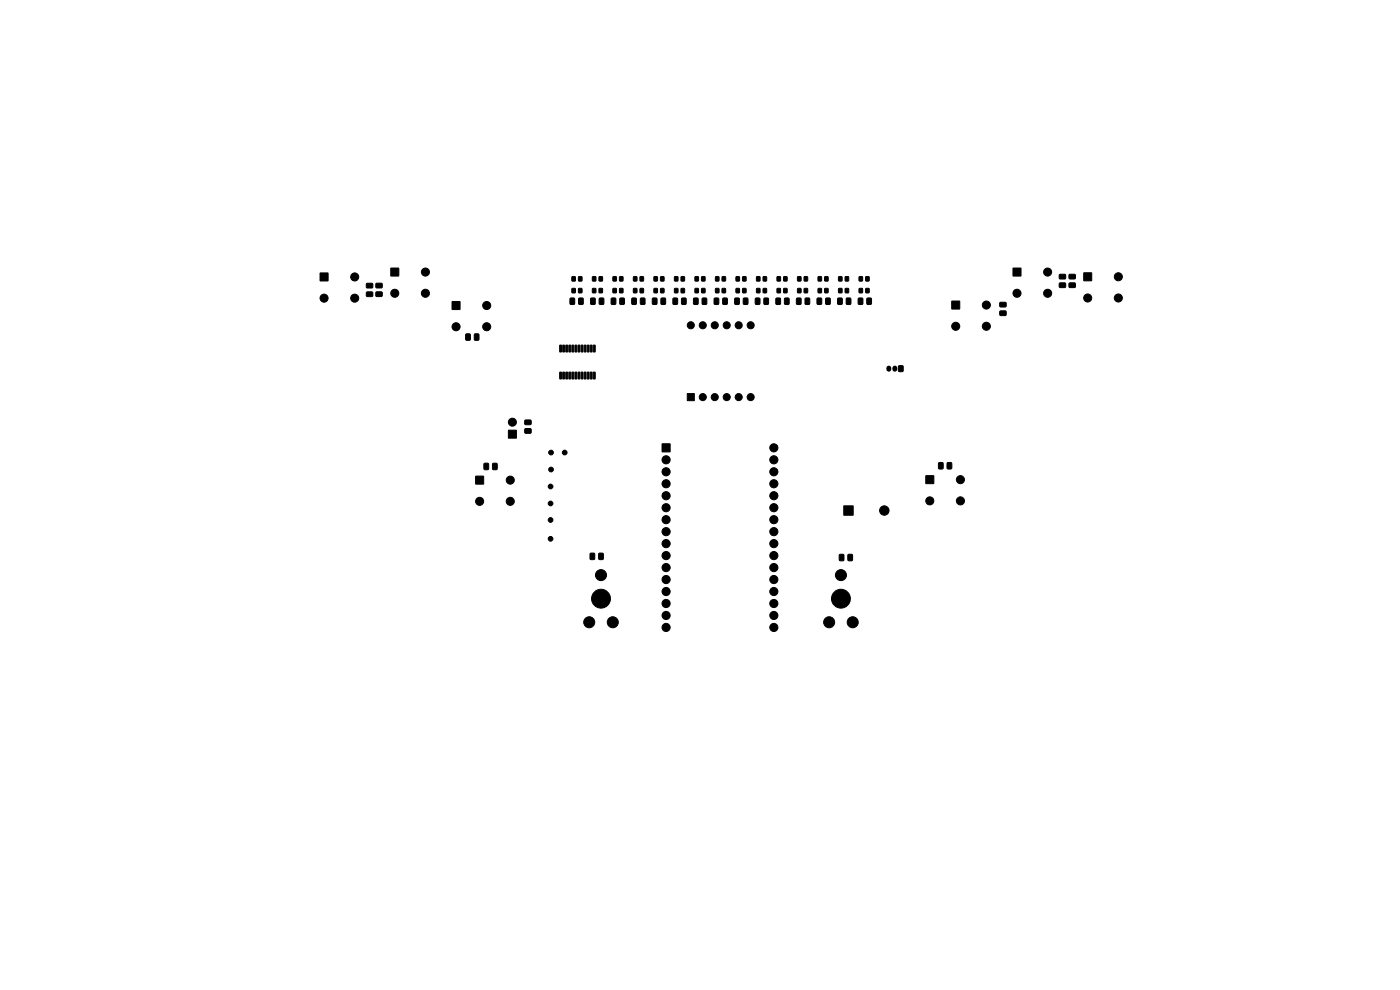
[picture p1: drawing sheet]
<svg xmlns="http://www.w3.org/2000/svg" width="297mm" height="210mm" viewBox="0 0 297 210" stroke-linecap="round" stroke-linejoin="round" font-family="sans-serif">
<g fill="#000" stroke="#000" stroke-width=".21">
<path d="M67.9 57.9h1.7v1.7h-1.7zM82.9 56.9h1.7v1.6h-1.7zM121.4 58.7h.6v.9h-.6zM122.8 58.7h.6v.9h-.6zM125.7 58.7h.7v.9h-.7zM127.1 58.7h.7v.9h-.7zM130.1 58.7h.6v.9h-.6zM131.5 58.7h.6v.9h-.6zM134.4 58.7h.7v.9h-.7zM135.8 58.7h.7v.9h-.7zM138.8 58.7h.6v.9h-.6zM140.2 58.7h.6v.9h-.6z"/>
<path d="M143.1 58.7h.7v.9h-.7zM144.5 58.7h.7v.9h-.7zM147.5 58.7h.6v.9h-.6zM148.9 58.7h.6v.9h-.6zM151.8 58.7h.7v.9h-.7zM153.2 58.7h.7v.9h-.7zM156.2 58.7h.6v.9h-.6zM157.6 58.7h.6v.9h-.6zM160.5 58.7h.7v.9h-.7zM161.9 58.7h.7v.9h-.7zM164.9 58.7h.7v.9h-.7zM166.3 58.7h.7v.9h-.7z"/>
<path d="M169.2 58.7h.7v.9h-.7zM170.6 58.7h.7v.9h-.7zM173.6 58.7h.7v.9h-.7zM175 58.7h.7v.9h-.7zM177.9 58.7h.7v.9h-.7zM179.3 58.7h.7v.9h-.7zM182.3 58.7h.7v.9h-.7zM183.7 58.7h.7v.9h-.7zM214.9 56.9h1.7v1.6h-1.7zM224.8 58.2h1.1l.2 .2v.6l-.3 .2h-1l-.1-.3zM226.8 58.2h1.2l.2 .2-.1 .6-.2 .2h-1l-.1-.3zM226.8 60.1l1.2-.1 .2 .2-.1 .7-.2 .1h-1l-.1-.2z"/>
<path d="M229.9 57.9h1.7v1.6h-1.7zM77.8 60.1h1.1l.2 .2v.6l-.3 .2h-.9l-.2-.2zM77.8 62l1.1-.1 .2 .3v.6l-.3 .1h-.9l-.2-.2zM79.8 60.1h1.2l.1 .2v.6l-.2 .2h-1l-.2-.3zM79.8 62l1.2-.1 .1 .2v.7l-.2 .1h-1l-.2-.2zM95.9 64h1.7v1.6h-1.7zM98.8 70.9l.8-.1 .2 .2v1l-.2 .2h-.6l-.2-.2zM100.7 70.9l.7-.1 .2 .2v1l-.1 .2h-.7l-.2-.2zM118.8 73.2l.3 .1v1.4l-.4-.1zM118.8 79h.3v1.4l-.4-.1zM119.4 73.2l.4 .1-.1 1.4-.3-.1zM119.4 79h.4l-.1 1.4-.3-.1z"/>
<path d="M120.1 73.2l.3 .1v1.4l-.4-.1zM120.1 79h.3v1.4l-.4-.1zM121 63.3l.7-.1 .2 .2v1l-.1 .2h-.6l-.3-.2zM120.7 73.2l.4 .1-.1 1.4-.3-.1zM120.7 79h.4l-.1 1.4-.3-.1zM121.4 61.2h.6v.9h-.6zM121.4 73.2l.3 .1v1.4l-.4-.1zM121.4 79h.3v1.4l-.4-.1zM122 73.2l.4 .1-.1 1.4-.3-.1zM122 79h.4l-.1 1.4-.3-.1zM122.8 63.3l.7-.1 .2 .2 .1 1-.2 .2h-.6l-.3-.2zM122.8 61.2h.6v.9h-.6z"/>
<path d="M122.7 73.2l.3 .1v1.4l-.4-.1zM122.7 79h.3v1.4l-.4-.1zM123.3 73.2l.4 .1-.1 1.4-.3-.1zM123.3 79h.4l-.1 1.4-.3-.1zM124 73.2l.3 .1v1.4l-.4-.1zM124 79h.3v1.4l-.4-.1zM124.6 73.2l.4 .1-.1 1.4-.3-.1zM124.6 79h.4l-.1 1.4-.3-.1zM125.3 63.3l.7-.1 .3 .2v1l-.2 .2h-.6l-.2-.2zM125.3 73.2l.3 .1v1.4l-.4-.1zM125.3 79h.3v1.4l-.4-.1zM125.7 61.2h.7v.9h-.7z"/>
<path d="M125.9 73.2l.4 .1-.1 1.4-.3-.1zM125.9 79h.4l-.1 1.4-.3-.1zM127.2 63.3l.7-.1 .2 .2v1l-.1 .2h-.7l-.2-.2zM127.1 61.2h.7v.9h-.7zM129.7 63.3l.7-.1 .2 .2 .1 1-.2 .2h-.6l-.2-.2zM130.1 61.2h.6v.9h-.6zM131.5 63.3l.7-.1 .3 .2v1l-.2 .2h-.6l-.2-.2zM131.5 61.2h.6v.9h-.6zM134.1 63.3l.7-.1 .2 .2v1l-.1 .2h-.6l-.3-.2zM134.4 61.2h.7v.9h-.7zM135.9 63.3l.7-.1 .2 .2 .1 1-.2 .2h-.6l-.3-.2zM135.8 61.2h.7v.9h-.7z"/>
<path d="M138.4 63.3l.7-.1 .3 .2v1l-.2 .2h-.6l-.2-.2zM138.8 61.2h.6v.9h-.6zM140.3 63.3l.7-.1 .2 .2v1l-.1 .2h-.7l-.2-.2zM140.2 61.2h.6v.9h-.6zM142.8 63.3l.7-.1 .2 .2 .1 1-.2 .2h-.6l-.2-.2zM143.1 61.2h.7v.9h-.7zM144.6 63.3l.7-.1 .3 .2v1l-.2 .2h-.6l-.2-.2zM144.5 61.2h.7v.9h-.7zM147.2 63.3l.7-.1 .2 .2v1l-.1 .2h-.6l-.3-.2zM147.5 61.2h.6v.9h-.6zM149 63.3l.7-.1 .2 .2 .1 1-.2 .2h-.6l-.3-.2zM148.9 61.2h.6v.9h-.6z"/>
<path d="M151.5 63.3l.7-.1 .3 .2v1l-.2 .2h-.6l-.2-.2zM151.8 61.2h.7v.9h-.7zM153.4 63.3l.7-.1 .2 .2v1l-.1 .2h-.7l-.2-.2zM153.2 61.2h.7v.9h-.7zM155.9 63.3l.7-.1 .2 .2 .1 1-.2 .2h-.6l-.2-.2zM156.2 61.2h.6v.9h-.6zM157.7 63.3l.7-.1 .3 .2v1l-.2 .2h-.6l-.2-.2zM157.6 61.2h.6v.9h-.6zM160.3 63.3l.7-.1 .2 .2v1l-.1 .2h-.6l-.3-.2zM160.5 61.2h.7v.9h-.7zM162.1 63.3l.7-.1 .2 .2 .1 1-.2 .2h-.6l-.2-.2zM161.9 61.2h.7v.9h-.7z"/>
<path d="M164.6 63.3l.7-.1 .3 .2v1l-.2 .2h-.6l-.2-.2zM164.9 61.2h.7v.9h-.7zM166.5 63.3l.7-.1 .2 .2v1l-.1 .2h-.7l-.2-.2zM166.3 61.2h.7v.9h-.7zM169 63.3l.7-.1 .2 .2 .1 1-.2 .2h-.6l-.2-.2zM169.2 61.2h.7v.9h-.7zM170.6 61.2h.7v.9h-.7zM170.8 63.3l.7-.1 .3 .2v1l-.2 .2h-.6l-.2-.2zM173.4 63.3l.7-.1 .2 .2v1l-.1 .2h-.6l-.3-.2zM173.6 61.2h.7v.9h-.7zM175 61.2h.7v.9h-.7zM175.2 63.3l.7-.1 .2 .2 .1 1-.2 .2h-.6l-.2-.2z"/>
<path d="M177.7 63.3l.8-.1 .2 .2v1l-.2 .2h-.6l-.2-.2zM177.9 61.2h.7v.9h-.7zM179.3 61.2h.7v.9h-.7zM179.6 63.3l.7-.1 .2 .2v1l-.1 .2h-.6l-.3-.2zM182.1 63.3l.7-.1 .2 .2 .1 1-.2 .2h-.6l-.2-.2zM182.3 61.2h.7v.9h-.7zM183.7 61.2h.7v.9h-.7zM183.9 63.3l.7-.1 .3 .2v1l-.2 .2h-.6l-.2-.2zM190.6 77.6h1v1.2h-1zM201.9 63.9h1.7v1.6h-1.7zM212.1 66l1.2-.1 .2 .3v.6l-.3 .2-1-.1-.1-.2zM212.1 64.2l1.2-.1 .2 .3v.6l-.3 .1h-1l-.1-.2z"/>
<path d="M224.8 60.1l1.1-.1 .2 .2v.7l-.3 .1h-1l-.1-.2zM102.7 98.3h.7l.3 .1v1l-.2 .2-.6 .1-.2-.2zM104.5 98.3h.7l.3 .1v1l-.2 .2-.6 .1-.2-.2zM107.8 91.3h1.7v1.7h-1.7zM111.4 91l1.1-.1 .2 .3v.6l-.3 .1h-.9l-.2-.2zM111.4 89.1h1.1l.2 .2v.6l-.3 .2h-.9l-.2-.2zM140.5 94.2h1.6v1.6h-1.6zM145.8 83.5h1.5v1.5h-1.5zM199.1 98.2l.7-.1 .3 .2v1l-.2 .2h-.6l-.2-.2zM201 98.2l.7-.1 .2 .2v1l-.1 .2h-.7l-.2-.2zM100.9 101h1.7v1.7h-1.7zM125.2 117.4l.7-.1 .3 .2v1l-.2 .2h-.6l-.2-.1z"/>
<path d="M127.1 117.4l.7-.1 .2 .2v1l-.1 .2h-.7l-.2-.1zM179 107.3h2v2h-2zM178.1 117.6h.7l.2 .1v1l-.1 .3h-.6l-.3-.2zM179.9 117.6h.7l.3 .1v1l-.2 .3h-.6l-.2-.2zM196.4 100.9h1.7v1.7h-1.7z"/>
<circle cx="75.2" cy="58.7" r=".86"/>
<circle cx="90.3" cy="57.7" r=".86"/>
<circle cx="222.3" cy="57.7" r=".86"/>
<circle cx="237.2" cy="58.7" r=".86"/>
<circle cx="68.7" cy="63.2" r=".86"/>
<circle cx="75.2" cy="63.2" r=".86"/>
<circle cx="83.7" cy="62.2" r=".86"/>
<circle cx="90.2" cy="62.2" r=".86"/>
<circle cx="96.7" cy="69.3" r=".86"/>
<circle cx="103.2" cy="69.3" r=".86"/>
<circle cx="103.2" cy="64.8" r=".86"/>
<circle cx="146.5" cy="69" r=".75"/>
<circle cx="149.1" cy="69" r=".75"/>
<circle cx="151.6" cy="69" r=".75"/>
<circle cx="154.2" cy="69" r=".75"/>
<circle cx="156.7" cy="69" r=".75"/>
<circle cx="159.2" cy="69" r=".75"/>
<circle cx="202.7" cy="69.2" r=".86"/>
<circle cx="209.2" cy="64.7" r=".86"/>
<circle cx="209.2" cy="69.2" r=".86"/>
<circle cx="215.7" cy="62.2" r=".86"/>
<circle cx="222.2" cy="62.2" r=".86"/>
<circle cx="230.7" cy="63.2" r=".86"/>
<circle cx="237.2" cy="63.2" r=".86"/>
<circle cx="108.7" cy="89.6" r=".85"/>
<circle cx="116.9" cy="99.6" r=".5"/>
<circle cx="116.9" cy="96" r=".5"/>
<circle cx="119.8" cy="96" r=".5"/>
<circle cx="141.3" cy="97.5" r=".86"/>
<circle cx="149.1" cy="84.2" r=".75"/>
<circle cx="151.6" cy="84.2" r=".75"/>
<circle cx="154.2" cy="84.2" r=".75"/>
<circle cx="156.7" cy="84.2" r=".75"/>
<circle cx="159.2" cy="84.2" r=".75"/>
<circle cx="164.2" cy="95" r=".86"/>
<circle cx="164.2" cy="97.5" r=".86"/>
<circle cx="101.7" cy="106.3" r=".86"/>
<circle cx="108.2" cy="106.3" r=".86"/>
<circle cx="108.2" cy="101.8" r=".86"/>
<circle cx="116.8" cy="103.2" r=".5"/>
<circle cx="116.8" cy="110.3" r=".5"/>
<circle cx="116.8" cy="106.8" r=".5"/>
<circle cx="116.8" cy="114.3" r=".5"/>
<circle cx="141.3" cy="105.2" r=".86"/>
<circle cx="141.3" cy="100.1" r=".86"/>
<circle cx="141.3" cy="102.6" r=".86"/>
<circle cx="141.3" cy="110.2" r=".86"/>
<circle cx="141.3" cy="107.7" r=".86"/>
<circle cx="141.3" cy="112.8" r=".86"/>
<circle cx="141.3" cy="117.9" r=".86"/>
<circle cx="141.3" cy="115.3" r=".86"/>
<circle cx="164.2" cy="102.6" r=".86"/>
<circle cx="164.2" cy="117.9" r=".86"/>
<circle cx="164.2" cy="107.7" r=".86"/>
<circle cx="164.2" cy="100.1" r=".86"/>
<circle cx="164.2" cy="105.2" r=".86"/>
<circle cx="164.2" cy="110.2" r=".86"/>
<circle cx="164.2" cy="112.8" r=".86"/>
<circle cx="164.2" cy="115.3" r=".86"/>
<circle cx="187.6" cy="108.3" r="1"/>
<circle cx="197.2" cy="106.2" r=".86"/>
<circle cx="203.7" cy="106.2" r=".86"/>
<circle cx="203.7" cy="101.7" r=".86"/>
<circle cx="125" cy="132" r="1.17"/>
<circle cx="127.5" cy="127" r="2"/>
<circle cx="127.5" cy="122" r="1.17"/>
<circle cx="130" cy="132" r="1.17"/>
<circle cx="141.3" cy="128" r=".86"/>
<circle cx="141.3" cy="130.6" r=".86"/>
<circle cx="141.3" cy="133.1" r=".86"/>
<circle cx="141.3" cy="125.5" r=".86"/>
<circle cx="141.3" cy="120.4" r=".86"/>
<circle cx="141.3" cy="122.9" r=".86"/>
<circle cx="164.2" cy="130.6" r=".86"/>
<circle cx="164.2" cy="128" r=".86"/>
<circle cx="164.2" cy="133.1" r=".86"/>
<circle cx="164.2" cy="120.4" r=".86"/>
<circle cx="164.2" cy="125.5" r=".86"/>
<circle cx="164.2" cy="122.9" r=".86"/>
<circle cx="175.9" cy="132" r="1.17"/>
<circle cx="178.4" cy="127" r="2"/>
<circle cx="178.4" cy="122" r="1.17"/>
<circle cx="180.9" cy="132" r="1.17"/>
</g>
<path d="M188.6 78.1v.2M189.8 78.1v.2" fill="none" stroke="#000" stroke-width="1.1"/>
</svg>
